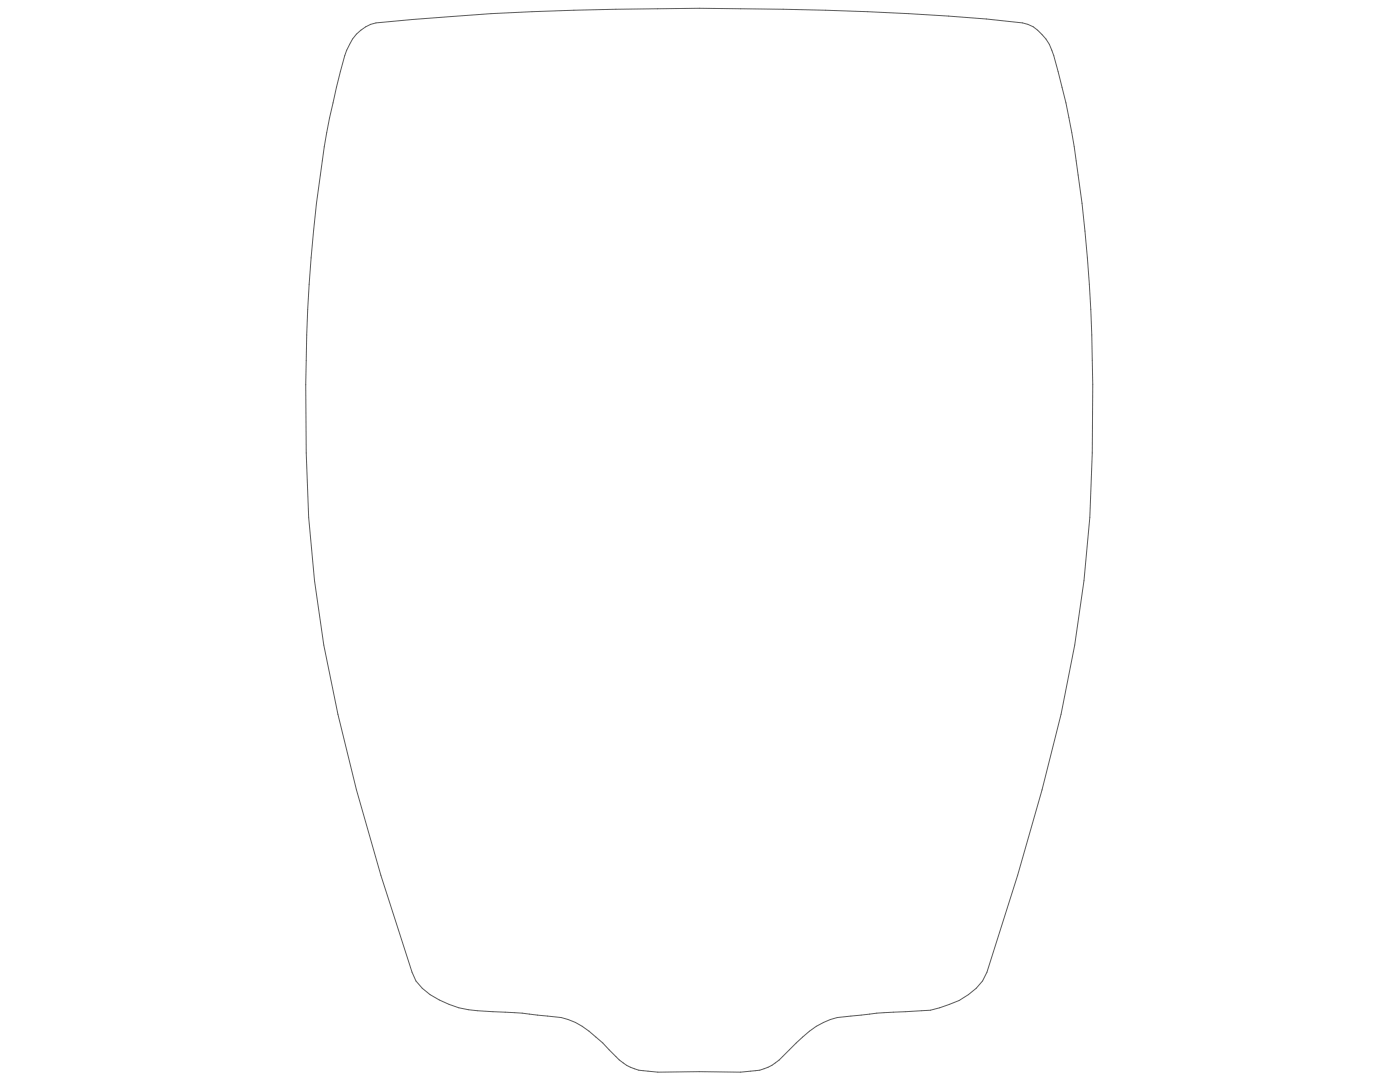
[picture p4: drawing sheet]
<svg xmlns="http://www.w3.org/2000/svg" width="279mm" height="216mm" viewBox="0 0 279 216" stroke-linecap="round" stroke-linejoin="round" font-family="sans-serif">
<path d="M71.1 6.8a7.5 7.5 0 0 1 3.9-2.2 631.4 631.4 0 0 1 72.8-2.9 640.8 640.8 0 0 1 49.1 2.1l7.2 .8a8.3 8.3 0 0 1 5.8 5.4 170.7 170.7 0 0 1 6.6 36.1 361.4 361.4 0 0 1 1 57.1 265.6 265.6 0 0 1-9.5 54.4l-4.9 17-6.1 19.4a11.5 11.5 0 0 1-7.5 6.4l-3.8 1.2a182.2 182.2 0 0 0-18.6 1.4 16.5 16.5 0 0 0-8.2 5.1l-3.4 3.4a8.4 8.4 0 0 1-4.8 2.1l-2.9 .3h-16.5l-2.9-.3a8.4 8.4 0 0 1-4.8-2.1l-2.1-2a18.2 18.2 0 0 0-9.5-6.5 145.6 145.6 0 0 0-16.7-1.3 18.9 18.9 0 0 1-11-4.5l-1.3-1.5-.8-1.7a457.2 457.2 0 0 1-17.6-65.3l-1.8-12.8-1.2-12.7a360.2 360.2 0 0 1 1.6-62.6 172.9 172.9 0 0 1 3.9-23.2l.8-3.1a16 16 0 0 1 3.2-7.5z" fill="none" stroke="#5a5a5a" stroke-width=".2"/>
</svg>
